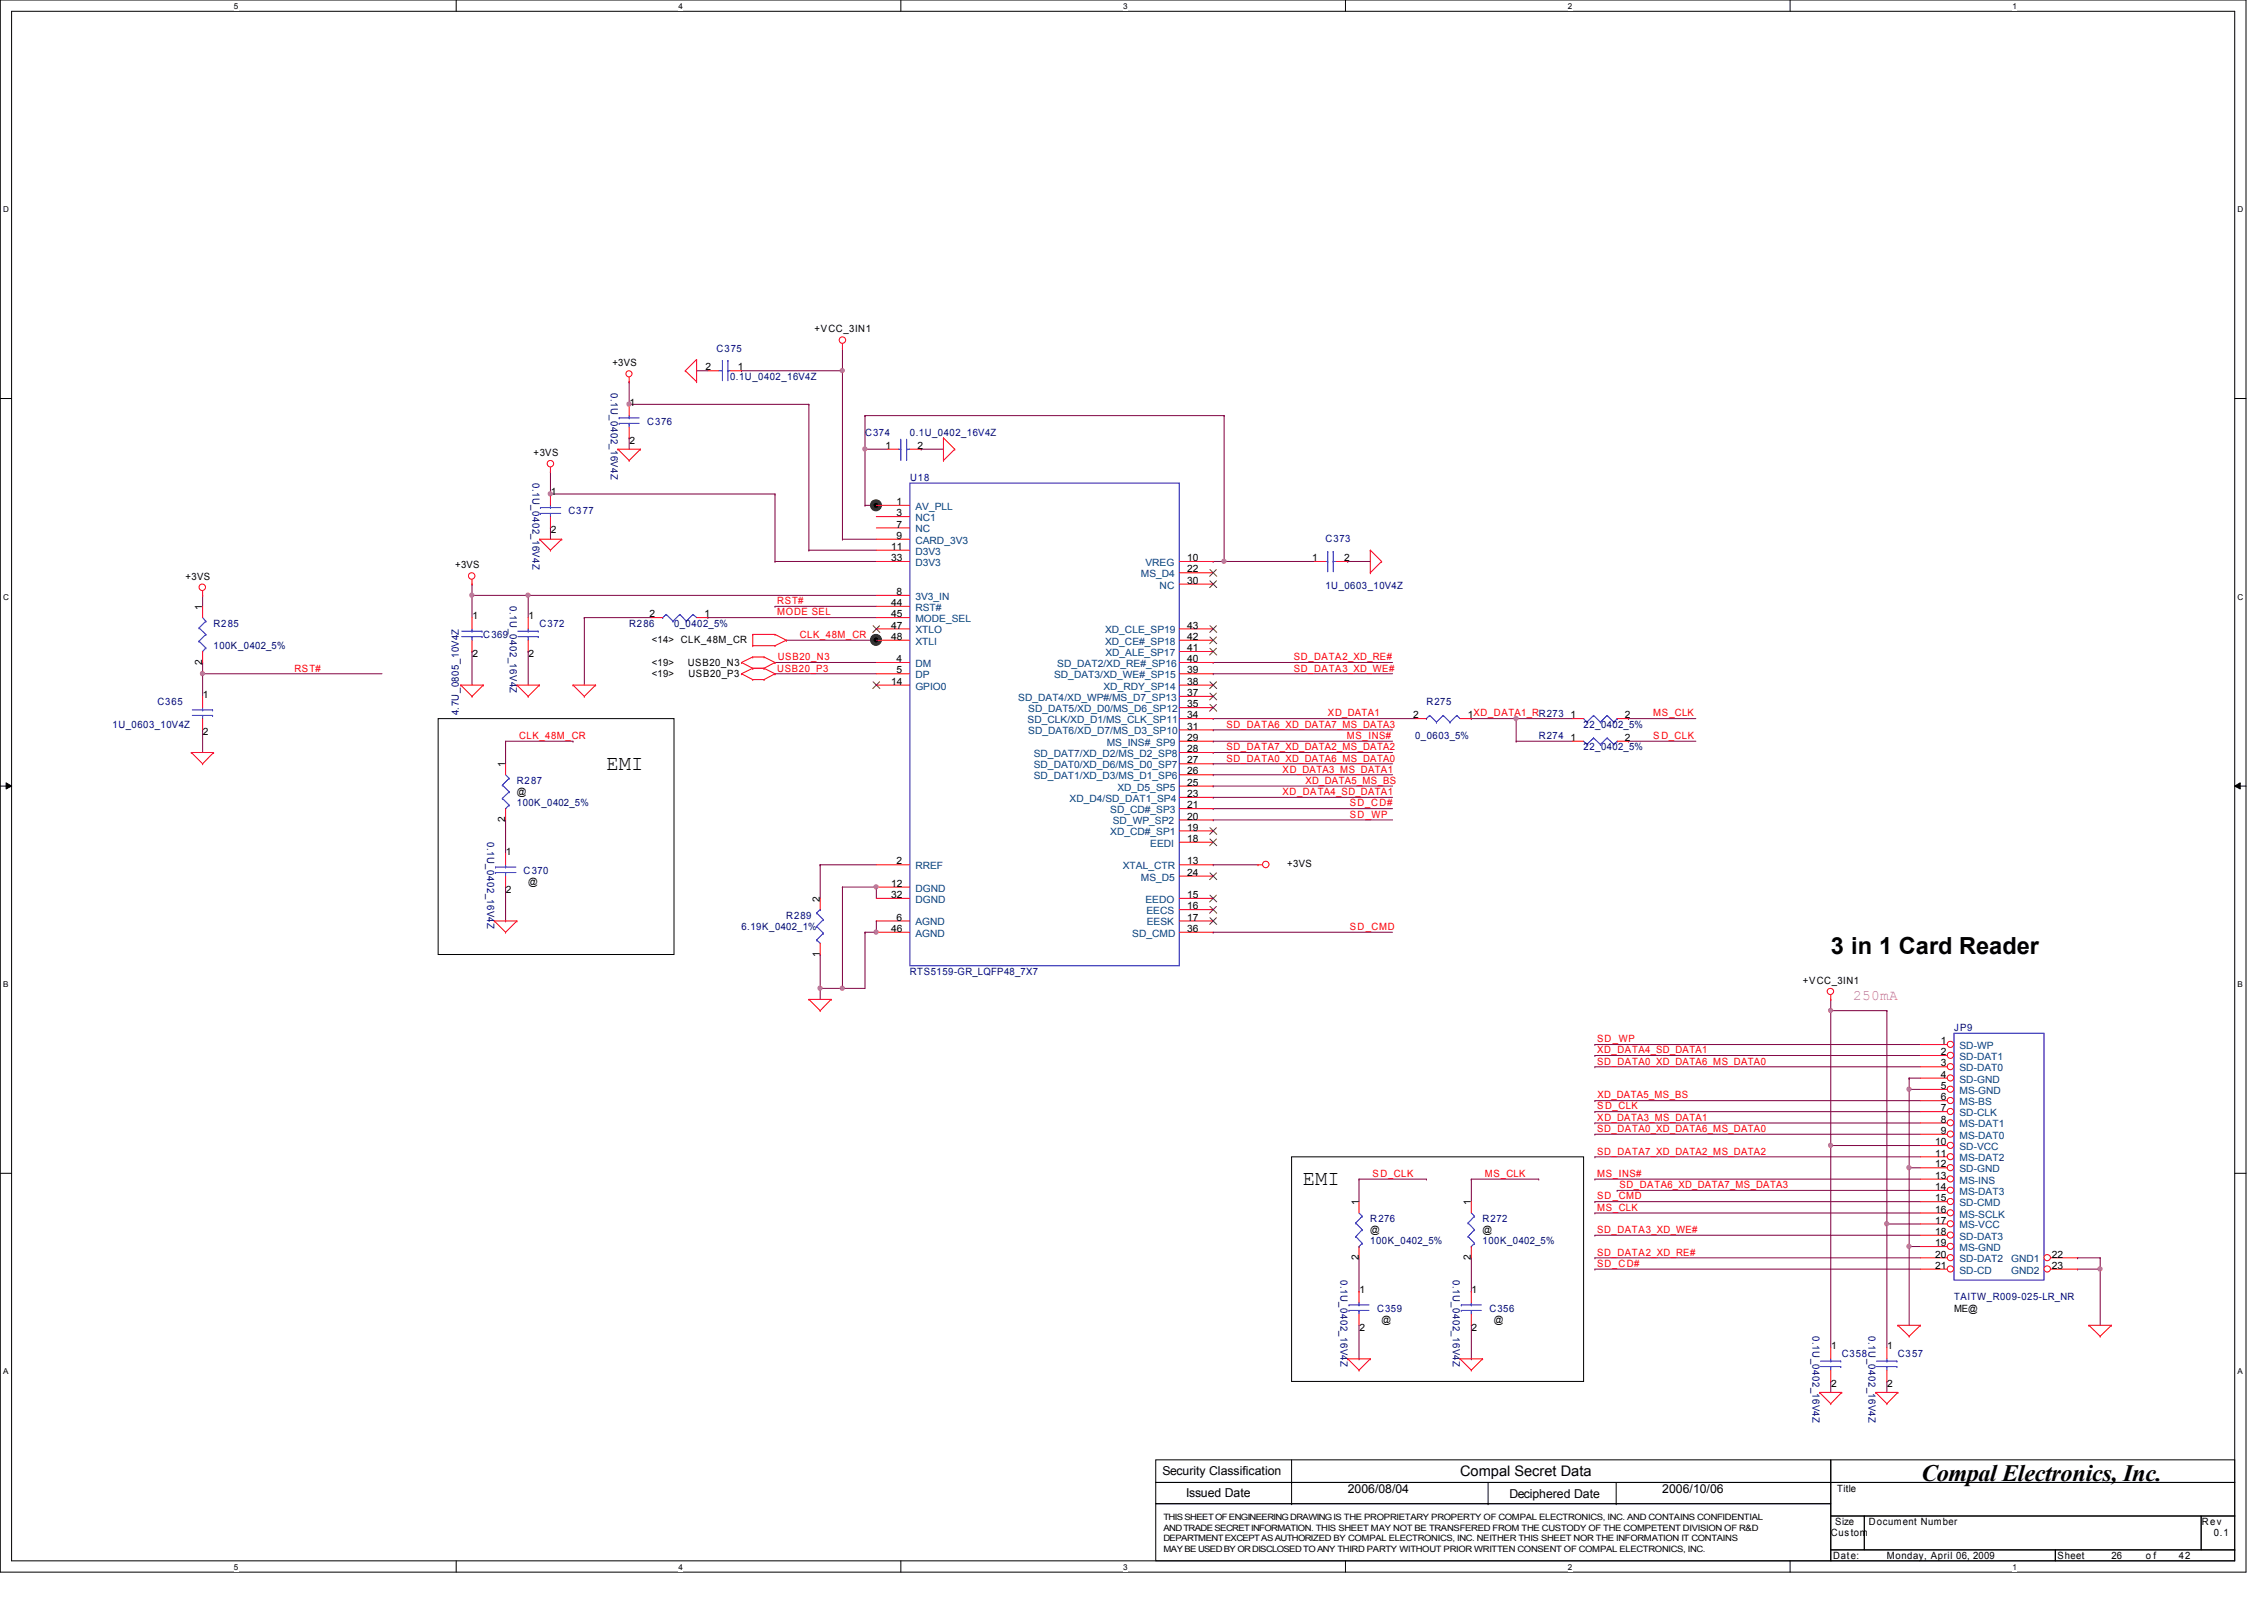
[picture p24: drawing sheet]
<svg xmlns="http://www.w3.org/2000/svg" width="297mm" height="210mm" viewBox="0 0 297 210" stroke-linecap="round" stroke-linejoin="round" font-family="sans-serif">
<defs><g id="words">
<g font-size="3.1">
<text x="240.2" y="125.2">3 in 1 Card Reader</text>
<text x="252.1" y="194.3">Compal Electronics, Inc.</text>
</g>
<g font-size="2.8">
<text x="79.6" y="101">EMI</text>
<text x="170.9" y="155.4">EMI</text>
</g>
<text font-size="1.9" fill="#f0f" x="243.1" y="131.1">250mA</text>
<text font-size="1.9" x="191.6" y="193.7">Compal Secret Data</text>
<g font-size="1.6">
<text x="152.5" y="193.5">Security Classification</text>
<text x="155.6" y="196.3">Issued Date</text>
<text x="176.8" y="195.9">2006/08/04</text>
<text x="198" y="196.5">Deciphered Date</text>
<text x="218.1" y="195.9">2006/10/06</text>
</g>
<g font-size="1.3" fill="#000080">
<text x="94" y="46.1">C375</text>
<text x="80.1" y="51.6" transform="rotate(90 80.1 51.6)">0.1U_0402_16V4Z</text>
<text x="95.8" y="49.8">0.1U_0402_16V4Z</text>
<text x="84.9" y="55.7">C376</text>
<text x="113.5" y="57.2">C374</text>
<text x="119.4" y="57.2">0.1U_0402_16V4Z</text>
<text x="69.8" y="63.4" transform="rotate(90 69.8 63.4)">0.1U_0402_16V4Z</text>
<text x="119.4" y="63.1">U18</text>
<text x="74.6" y="67.5">C377</text>
<text x="173.9" y="71.2">C373</text>
<text x="173.9" y="77.2">1U_0603_10V4Z</text>
<text x="28" y="82.2">R285</text>
<text x="63.4" y="83.7">C369</text>
<text x="66.9" y="79.5" transform="rotate(90 66.9 79.5)">0.1U_0402_16V4Z</text>
<text x="70.8" y="82.2">C372</text>
<text x="82.5" y="82.2">R286</text>
<text x="88.4" y="82.2">0_0402_5%</text>
<text x="28" y="85.2">100K_0402_5%</text>
<text x="14.8" y="95.5">1U_0603_10V4Z</text>
<text x="20.7" y="92.5">C365</text>
<text x="60.2" y="93.9" transform="rotate(-90 60.2 93.9)">4.7U_0805_10V4Z</text>
<text x="187.2" y="92.5">R275</text>
<text x="207.8" y="95.5">22_0402_5%</text>
<text x="185.7" y="96.9">0_0603_5%</text>
<text x="201.9" y="96.9">R274</text>
<text x="207.8" y="98.4">22_0402_5%</text>
<text x="67.8" y="102.8">R287</text>
<text x="67.8" y="105.8">100K_0402_5%</text>
<text x="63.9" y="110.5" transform="rotate(90 63.9 110.5)">0.1U_0402_16V4Z</text>
<text x="68.7" y="114.6">C370</text>
<text x="97.3" y="122">6.19K_0402_1%</text>
<text x="103.2" y="120.5">R289</text>
<text x="119.4" y="127.9">RTS5159-GR_LQFP48_7X7</text>
<text x="256.4" y="135.3">JP9</text>
<text x="179.8" y="160.3">R276</text>
<text x="194.5" y="160.3">R272</text>
<text x="175.9" y="167.9" transform="rotate(90 175.9 167.9)">0.1U_0402_16V4Z</text>
<text x="179.8" y="163.2">100K_0402_5%</text>
<text x="190.6" y="167.9" transform="rotate(90 190.6 167.9)">0.1U_0402_16V4Z</text>
<text x="194.5" y="163.2">100K_0402_5%</text>
<text x="180.7" y="172.1">C359</text>
<text x="195.4" y="172.1">C356</text>
<text x="256.4" y="170.6">TAITW_R009-025-LR_NR</text>
<text x="237.8" y="175.3" transform="rotate(90 237.8 175.3)">0.1U_0402_16V4Z</text>
<text x="241.6" y="178">C358</text>
<text x="245.1" y="175.3" transform="rotate(90 245.1 175.3)">0.1U_0402_16V4Z</text>
<text x="249" y="178">C357</text>
</g>
<g font-size="1.3">
<text x="106.8" y="43.6">+VCC_3IN1</text>
<text x="80.3" y="48">+3VS</text>
<text x="82.6" y="53.2">1</text>
<text x="92.6" y="48.6">2</text>
<text x="96.8" y="48.6">1</text>
<text x="70" y="59.8">+3VS</text>
<text x="82.6" y="58.2">2</text>
<text x="116.2" y="58.9">1</text>
<text x="120.4" y="58.9">2</text>
<text x="72.3" y="65">1</text>
<text x="72.3" y="70">2</text>
<text x="117.6" y="66.3">1</text>
<text x="117.6" y="67.7">3</text>
<text x="117.6" y="69.2">7</text>
<text x="117.6" y="70.7">9</text>
<text x="24.3" y="76">+3VS</text>
<text x="59.7" y="74.5">+3VS</text>
<text x="116.9" y="73.6">33</text>
<text x="116.9" y="72.1">11</text>
<text x="155.7" y="76.6">30</text>
<text x="155.7" y="73.6">10</text>
<text x="155.7" y="75.1">22</text>
<text x="172.2" y="73.6">1</text>
<text x="176.4" y="73.6">2</text>
<text x="26.5" y="80" transform="rotate(-90 26.5 80)">1</text>
<text x="62" y="81.2">1</text>
<text x="69.3" y="81.2">1</text>
<text x="85.2" y="81">2</text>
<text x="92.4" y="81">1</text>
<text x="116.9" y="79.5">44</text>
<text x="116.9" y="81">45</text>
<text x="116.9" y="82.5">47</text>
<text x="116.9" y="83.9">48</text>
<text x="117.6" y="78.1">8</text>
<text x="155.7" y="83.9">42</text>
<text x="155.7" y="82.5">43</text>
<text x="26.5" y="87.2" transform="rotate(-90 26.5 87.2)">2</text>
<text x="62" y="86.2">2</text>
<text x="69.3" y="86.2">2</text>
<text x="85.5" y="84.4">&lt;14&gt; CLK_48M_CR</text>
<text x="85.5" y="88.9">&lt;19&gt;</text>
<text x="85.5" y="87.4">&lt;19&gt;</text>
<text x="90.3" y="87.4">USB20_N3</text>
<text x="90.3" y="88.9">USB20_P3</text>
<text x="116.9" y="89.8">14</text>
<text x="117.6" y="86.9">4</text>
<text x="117.6" y="88.3">5</text>
<text x="155.7" y="89.8">38</text>
<text x="155.7" y="88.3">39</text>
<text x="155.7" y="86.9">40</text>
<text x="155.7" y="85.4">41</text>
<text x="26.6" y="91.5">1</text>
<text x="155.7" y="95.7">31</text>
<text x="155.7" y="94.2">34</text>
<text x="155.7" y="92.8">35</text>
<text x="155.7" y="91.3">37</text>
<text x="185.4" y="94.2">2</text>
<text x="192.6" y="94.2">1XD_DATA1_RR273</text>
<text x="206" y="94.2">1</text>
<text x="213.2" y="94.2">2</text>
<text x="26.6" y="96.5">2</text>
<text x="66.3" y="100.6" transform="rotate(-90 66.3 100.6)">1</text>
<text x="155.7" y="101.6">26</text>
<text x="155.7" y="100.2">27</text>
<text x="155.7" y="98.7">28</text>
<text x="155.7" y="97.2">29</text>
<text x="206" y="97.2">1</text>
<text x="213.2" y="97.2">2</text>
<text x="66.3" y="107.9" transform="rotate(-90 66.3 107.9)">2</text>
<text x="67.8" y="104.3">@</text>
<text x="155.7" y="103.1">25</text>
<text x="155.7" y="107.5">20</text>
<text x="155.7" y="106">21</text>
<text x="155.7" y="104.6">23</text>
<text x="66.4" y="112.1">1</text>
<text x="117.6" y="113.4">2</text>
<text x="155.7" y="113.4">13</text>
<text x="155.7" y="110.4">18</text>
<text x="155.7" y="109">19</text>
<text x="168.9" y="113.7">+3VS</text>
<text x="66.4" y="117.1">2</text>
<text x="69.3" y="116.1">@</text>
<text x="107.6" y="118.3" transform="rotate(-90 107.6 118.3)">2</text>
<text x="116.9" y="117.8">32</text>
<text x="116.9" y="116.3">12</text>
<text x="155.7" y="117.8">15</text>
<text x="155.7" y="119.3">16</text>
<text x="155.7" y="114.9">24</text>
<text x="107.6" y="125.5" transform="rotate(-90 107.6 125.5)">1</text>
<text x="116.9" y="122.3">46</text>
<text x="117.6" y="120.8">6</text>
<text x="155.7" y="122.3">36</text>
<text x="155.7" y="120.8">17</text>
<text x="236.5" y="129.1">+VCC_3IN1</text>
<text x="254.6" y="137">1</text>
<text x="254.6" y="138.4">2</text>
<text x="254.6" y="139.9">3</text>
<text x="254.6" y="141.4">4</text>
<text x="254.6" y="142.9">5</text>
<text x="254.6" y="144.4">6</text>
<text x="254.6" y="145.8">7</text>
<text x="254.6" y="147.3">8</text>
<text x="254.6" y="148.8">9</text>
<text x="253.9" y="150.2">10</text>
<text x="253.9" y="151.7">11</text>
<text x="253.9" y="153.2">12</text>
<text x="253.9" y="154.6">13</text>
<text x="178.3" y="158.1" transform="rotate(-90 178.3 158.1)">1</text>
<text x="179.8" y="161.8">@</text>
<text x="193" y="158.1" transform="rotate(-90 193 158.1)">1</text>
<text x="194.5" y="161.8">@</text>
<text x="253.9" y="156.1">14</text>
<text x="253.9" y="159.1">16</text>
<text x="253.9" y="160.5">17</text>
<text x="253.9" y="157.6">15</text>
<text x="178.3" y="165.3" transform="rotate(-90 178.3 165.3)">2</text>
<text x="193" y="165.3" transform="rotate(-90 193 165.3)">2</text>
<text x="253.9" y="162">18</text>
<text x="253.9" y="165">20</text>
<text x="253.9" y="163.5">19</text>
<text x="253.9" y="166.5">21</text>
<text x="269.2" y="165">22</text>
<text x="269.2" y="166.5">23</text>
<text x="178.3" y="169.6">1</text>
<text x="181.3" y="173.6">@</text>
<text x="193.1" y="169.6">1</text>
<text x="196" y="173.6">@</text>
<text x="256.4" y="172.1">ME@</text>
<text x="178.3" y="174.6">2</text>
<text x="193.1" y="174.6">2</text>
<text x="240.2" y="177">1</text>
<text x="247.6" y="177">1</text>
<text x="240.2" y="181.9">2</text>
<text x="247.6" y="181.9">2</text>
<text x="241" y="195.8">Title</text>
<text x="240.2" y="201.5">Custom</text>
<text x="240.8" y="200.1">Size</text>
<text x="245.2" y="200.1">Document Number</text>
<text x="288.9" y="200.1">Rev</text>
<text x="290.4" y="201.5">0.1</text>
<text x="240.5" y="204.5">Date:</text>
<text x="247.6" y="204.5">Monday, April 06, 2009</text>
<text x="270" y="204.5">Sheet</text>
<text x="277" y="204.5">26</text>
<text x="281.6" y="204.5">o f</text>
<text x="285.9" y="204.5">42</text>
</g>
<g font-size="1.3" fill="#004080">
<text x="120.1" y="66.9">AV_PLL</text>
<text x="120.1" y="68.4">NC1</text>
<text x="120.1" y="69.8">NC</text>
<text x="120.1" y="71.3">CARD_3V3</text>
<text x="120.1" y="74.3">D3V3</text>
<text x="120.1" y="72.8">D3V3</text>
<text x="149.7" y="75.7">MS_D4</text>
<text x="150.3" y="74.3">VREG</text>
<text x="152.1" y="77.2">NC</text>
<text x="120.1" y="78.7">3V3_IN</text>
<text x="120.1" y="80.1">RST#</text>
<text x="120.1" y="81.6">MODE_SEL</text>
<text x="120.1" y="83.1">XTLO</text>
<text x="145" y="83.1">XD_CLE_SP19</text>
<text x="120.1" y="87.5">DM</text>
<text x="120.1" y="89">DP</text>
<text x="120.1" y="84.6">XTLI</text>
<text x="138.3" y="89">SD_DAT3/XD_WE#_SP15</text>
<text x="138.7" y="87.5">SD_DAT2/XD_RE#_SP16</text>
<text x="145" y="84.6">XD_CE#_SP18</text>
<text x="145" y="86.1">XD_ALE_SP17</text>
<text x="120.1" y="90.5">GPIO0</text>
<text x="133.6" y="91.9">SD_DAT4/XD_WP#/MS_D7_SP13</text>
<text x="134.8" y="94.9">SD_CLK/XD_D1/MS_CLK_SP11</text>
<text x="134.9" y="93.4">SD_DAT5/XD_D0/MS_D6_SP12</text>
<text x="144.8" y="90.5">XD_RDY_SP14</text>
<text x="134.9" y="96.4">SD_DAT6/XD_D7/MS_D3_SP10</text>
<text x="135.6" y="100.8">SD_DAT0/XD_D6/MS_D0_SP7</text>
<text x="135.6" y="99.3">SD_DAT7/XD_D2/MS_D2_SP8</text>
<text x="145.2" y="97.8">MS_INS#_SP9</text>
<text x="135.6" y="102.2">SD_DAT1/XD_D3/MS_D1_SP6</text>
<text x="140.3" y="105.2">XD_D4/SD_DAT1_SP4</text>
<text x="145.7" y="106.7">SD_CD#_SP3</text>
<text x="146.6" y="103.7">XD_D5_SP5</text>
<text x="145.7" y="109.6">XD_CD#_SP1</text>
<text x="146" y="108.2">SD_WP_SP2</text>
<text x="150.9" y="111.1">EEDI</text>
<text x="120.1" y="118.4">DGND</text>
<text x="120.1" y="114">RREF</text>
<text x="120.1" y="117">DGND</text>
<text x="147.3" y="114">XTAL_CTR</text>
<text x="149.7" y="115.5">MS_D5</text>
<text x="150.3" y="118.4">EEDO</text>
<text x="150.4" y="119.9">EECS</text>
<text x="120.1" y="121.4">AGND</text>
<text x="120.1" y="122.9">AGND</text>
<text x="148.5" y="122.9">SD_CMD</text>
<text x="150.4" y="121.4">EESK</text>
<text x="257.1" y="137.6">SD-WP</text>
<text x="257.1" y="139.1">SD-DAT1</text>
<text x="257.1" y="140.5">SD-DAT0</text>
<text x="257.1" y="142">SD-GND</text>
<text x="257.1" y="143.5">MS-GND</text>
<text x="257.1" y="145">MS-BS</text>
<text x="257.1" y="146.4">SD-CLK</text>
<text x="257.1" y="147.9">MS-DAT1</text>
<text x="257.1" y="149.4">MS-DAT0</text>
<text x="257.1" y="150.9">SD-VCC</text>
<text x="257.1" y="152.4">MS-DAT2</text>
<text x="257.1" y="153.8">SD-GND</text>
<text x="257.1" y="155.3">MS-INS</text>
<text x="257.1" y="156.8">MS-DAT3</text>
<text x="257.1" y="159.7">MS-SCLK</text>
<text x="257.1" y="161.2">MS-VCC</text>
<text x="257.1" y="158.2">SD-CMD</text>
<text x="257.1" y="162.6">SD-DAT3</text>
<text x="257.1" y="165.6">SD-DAT2</text>
<text x="257.1" y="164.1">MS-GND</text>
<text x="257.1" y="167.1">SD-CD</text>
<text x="263.9" y="165.6">GND1</text>
<text x="263.9" y="167.1">GND2</text>
</g>
<g font-size="1.3" fill="#f00">
<text x="102" y="79.2">RST#</text>
<text x="102" y="80.7">MODE SEL</text>
<text x="104.9" y="83.7">CLK_48M_CR</text>
<text x="38.6" y="88.1">RST#</text>
<text x="102" y="88.1">USB20_P3</text>
<text x="102.1" y="86.6">USB20_N3</text>
<text x="169.8" y="86.6">SD_DATA2_XD_RE#</text>
<text x="169.8" y="88.1">SD_DATA3_XD_WE#</text>
<text x="160.9" y="95.5">SD_DATA6_XD_DATA7_MS_DATA3</text>
<text x="174.2" y="94">XD_DATA1</text>
<text x="216.9" y="94">MS_CLK</text>
<text x="68.1" y="96.9">CLK_48M_CR</text>
<text x="160.9" y="99.9">SD_DATA0_XD_DATA6_MS_DATA0</text>
<text x="160.9" y="98.4">SD_DATA7_XD_DATA2_MS_DATA2</text>
<text x="168.3" y="101.3">XD_DATA3_MS_DATA1</text>
<text x="176.7" y="96.9">MS_INS#</text>
<text x="216.9" y="96.9">S D_CLK</text>
<text x="168.3" y="104.3">XD_DATA4_SD_DATA1</text>
<text x="171.3" y="102.8">XD_DATA5_MS_BS</text>
<text x="177.1" y="107.3">SD_WP</text>
<text x="177.1" y="105.8">SD_CD#</text>
<text x="177.1" y="122">SD_CMD</text>
<text x="209.5" y="136.7">SD_WP</text>
<text x="209.5" y="138.2">XD_DATA4_SD_DATA1</text>
<text x="209.5" y="139.7">SD_DATA0_XD_DATA6_MS_DATA0</text>
<text x="209.5" y="145.5">S D_CLK</text>
<text x="209.5" y="147">XD_DATA3_MS_DATA1</text>
<text x="209.5" y="148.5">SD_DATA0_XD_DATA6_MS_DATA0</text>
<text x="209.6" y="144.1">XD_DATA5_MS_BS</text>
<text x="180.1" y="154.4">S D_CLK</text>
<text x="194.8" y="154.4">MS_CLK</text>
<text x="209.5" y="151.5">SD_DATA7_XD_DATA2_MS_DATA2</text>
<text x="209.5" y="154.4">MS_INS#</text>
<text x="212.5" y="155.9">SD_DATA6_XD_DATA7_MS_DATA3</text>
<text x="209.5" y="157.4">SD_CMD</text>
<text x="209.5" y="158.8">MS_CLK</text>
<text x="209.5" y="161.8">SD_DATA3_XD_WE#</text>
<text x="209.5" y="164.7">SD_DATA2_XD_RE#</text>
<text x="209.5" y="166.2">SD_CD#</text>
</g>
<g font-size="1.1">
<text x="30.7" y="1.1">5</text>
<text x="89" y="1.1">4</text>
<text x="147.4" y="1.1">3</text>
<text x="205.7" y="1.1">2</text>
<text x="264" y="1.1">1</text>
<text x=".4" y="27.9">D</text>
<text x="293.6" y="27.9">D</text>
<text x=".4" y="78.7">C</text>
<text x="293.6" y="78.7">C</text>
<text x=".4" y="129.5">B</text>
<text x="293.6" y="129.5">B</text>
<text x=".4" y="180.3">A</text>
<text x="293.6" y="180.3">A</text>
<text x="152.7" y="200.8">AND TRADE SECRET INFORMATION. THIS SHEET MAY NOT BE TRANSFERED FROM THE CUSTODY OF THE COMPETENT DIVISION OF R&amp;D</text>
<text x="152.7" y="203.6">MAY BE USED BY OR DISCLOSED TO ANY THIRD PARTY WITHOUT PRIOR WRITTEN CONSENT OF COMPAL ELECTRONICS, INC.</text>
<text x="152.7" y="202.2">DEPARTMENT EXCEPT AS AUTHORIZED BY COMPAL ELECTRONICS, INC. NEITHER THIS SHEET NOR THE INFORMATION IT CONTAINS</text>
<text x="152.7" y="199.4">THIS SHEET OF ENGINEERING DRAWING IS THE PROPRIETARY PROPERTY OF COMPAL ELECTRONICS, INC. AND CONTAINS CONFIDENTIAL</text>
<text x="30.7" y="205.9">5</text>
<text x="89" y="205.9">4</text>
<text x="147.4" y="205.9">3</text>
<text x="205.7" y="205.9">2</text>
<text x="264" y="205.9">1</text>
</g>
</g></defs>
<path d="M0 0h294.7v206.2h-294.7zM1.5 1.5h291.7v203.3h-291.7z" fill="none" stroke="#000" stroke-width=".13"/>
<g fill="#fff">
<path d="M30.7 .2h.6v1.2h-.6z"/>
<path d="M30.7 204.9h.6v1.2h-.6z"/>
</g>
<path d="M59.9 0v1.5M59.9 204.8v1.4" fill="none" stroke="#000" stroke-width=".13"/>
<g fill="#fff">
<path d="M89 .2h.6v1.2h-.6z"/>
<path d="M89 204.9h.6v1.2h-.6z"/>
</g>
<path d="M118.2 0v1.5M118.2 204.8v1.4" fill="none" stroke="#000" stroke-width=".13"/>
<g fill="#fff">
<path d="M147.4 .2h.6v1.2h-.6z"/>
<path d="M147.4 204.9h.6v1.2h-.6z"/>
</g>
<path d="M176.5 0v1.5M176.5 204.8v1.4" fill="none" stroke="#000" stroke-width=".13"/>
<g fill="#fff">
<path d="M205.7 .2h.6v1.2h-.6z"/>
<path d="M205.7 204.9h.6v1.2h-.6z"/>
</g>
<path d="M234.9 0v1.5M234.9 204.8v1.4" fill="none" stroke="#000" stroke-width=".13"/>
<g fill="#fff">
<path d="M264 .2h.6v1.2h-.6z"/>
<path d="M264 204.9h.6v1.2h-.6z"/>
<path d="M.4 26.9h.8v1.2h-.8z"/>
<path d="M293.6 26.9h.7v1.2h-.7z"/>
<path d="M.4 77.7h.8v1.2h-.8z"/>
<path d="M293.6 77.7h.7v1.2h-.7z"/>
</g>
<path d="M0 52.3h1.5M293.2 52.3h1.5" fill="none" stroke="#000" stroke-width=".13"/>
<g fill="#fff">
<path d="M.4 128.5h.7v1.2h-.7z"/>
<path d="M293.6 128.5h.7v1.2h-.7z"/>
</g>
<path d="M0 103.1h1.5M.8 102.7l.7 .4-.7 .4zM293.2 103.1l.7-.4v.8zM293.2 103.1h1.5" fill="none" stroke="#000" stroke-width=".13"/>
<path d="M.8 102.7l.7 .4-.7 .4zM293.2 103.1l.7-.4v.8z" fill="#000"/>
<g fill="#fff">
<path d="M.4 179.3h.7v1.2h-.7z"/>
<path d="M293.6 179.3h.7v1.2h-.7z"/>
</g>
<path d="M0 153.9h1.5M293.2 153.9h1.5" fill="none" stroke="#000" stroke-width=".13"/>
<g fill="none" stroke="#800040" stroke-width=".13">
<path d="M82.5 57.4h.1M82.5 50.1h.1M82.5 53h.1M82.5 50.1v2.9M82.5 57.4v1.5M82.5 53h23.6M91.4 48.6h.1M91.4 48.6h1.5M97.3 48.6h.1M97.3 48.6h13.2M106.1 53h.1M106.1 53v19.2"/>
<path d="M110.5 48.6h.1M110.5 45.7v25M113.5 58.9h.1M113.5 54.5h.1M113.5 58.9h2.9M113.5 54.5v11.8M113.5 54.5h47.1M120.9 58.9h.1M120.9 58.9h2.9M160.6 54.5h.1M160.6 54.5v19.2M26.6 78.1h.1"/>
<path d="M26.6 78.1v1.4M61.9 78.1h.1M61.9 76.6h.1M61.9 78.1h53.1M61.9 76.6v4.4M69.3 78.1h.1M69.3 78.1v2.9M72.2 69.3h.1M72.2 61.9h.1M72.2 64.8h.1M72.2 61.9v2.9M72.2 69.3v1.4"/>
<path d="M72.2 64.8h29.5M101.7 79.5h.1M101.7 73.7h.1M101.7 64.8h.1M101.7 79.5h13.3M101.7 73.7h13.3M101.7 64.8v8.9M106.1 72.2h.1M106.1 72.2h8.9M110.5 70.7h.1M110.5 70.7h4.5M113.5 66.3h.1"/>
<path d="M113.5 66.3h1.5M159.2 73.7h.1M159.2 73.7h13.2M160.6 73.7h.1M176.8 73.7h.1M176.8 73.7h3M26.6 95.8h.1M26.6 88.4h.1M26.6 86.9h.1M26.6 88.4h23.5M26.6 86.9v4.5M26.6 95.8v2.9"/>
<path d="M61.9 85.5h.1M61.9 85.5v4.4M66.3 97.2h.1M66.3 97.2h8.9M66.3 97.2v3M69.3 85.5h.1M69.3 85.5v4.4M75.2 97.2h.1M76.7 81h.1M76.7 81h8.8M76.7 81v8.9M92.9 81h.1"/>
<path d="M92.9 81h22.1M101.7 86.9h.1M101.7 88.4h.1M101.7 86.9h13.3M101.7 88.4h13.3M103.2 84h.1M103.2 84h11.8M159.2 86.9h.1M159.2 88.4h.1M159.2 97.2h.1M159.2 98.7h.1M159.2 95.8h.1"/>
<path d="M159.2 94.3h.1M159.2 86.9h23.5M159.2 88.4h23.5M159.2 97.2h23.5M159.2 98.7h23.5M159.2 95.8h23.5M159.2 94.3h26.5M193 94.3h.1M193 94.3h13.3M198.9 97.2h.1M198.9 94.3h.1M198.9 97.2h7.4"/>
<path d="M198.9 94.3v2.9M213.7 97.2h.1M213.7 94.3h.1M213.7 97.2h8.8M213.7 94.3h8.8M66.3 112h.1M66.3 107.6v4.4M66.3 116.4v4.4M107.6 113.5h.1M107.6 113.5v4.4M107.6 113.5h7.4M110.5 116.4h.1"/>
<path d="M110.5 116.4h4.5M110.5 116.4v13.3M115 116.4h.1M115 116.4v1.5M159.2 101.6h.1M159.2 100.2h.1M159.2 107.6h.1M159.2 106.1h.1M159.2 104.6h.1M159.2 103.1h.1M159.2 113.5h.1M159.2 101.6h23.5"/>
<path d="M159.2 100.2h23.5M159.2 107.6h23.5M159.2 106.1h23.5M159.2 113.5h5.9M159.2 104.6h23.5M159.2 103.1h23.5M66.3 120.8h.1M107.6 125.2h.1M107.6 129.7h.1M107.6 125.2v5.9M110.5 129.7h.1M113.5 122.3h.1"/>
<path d="M113.5 122.3v7.4h-5.9M115 120.8h.1M115 120.8v1.5h-1.5M159.2 122.3h.1M159.2 122.3h23.5M209.3 137h.1M209.3 138.5h.1M209.3 140h.1M209.3 137h42.7M209.3 138.5h42.7M209.3 140h42.7M240.2 132.6h.1"/>
<path d="M240.2 131.1h.1M240.2 131.1v45.7M240.2 132.6h7.4M247.6 132.6h.1M247.6 132.6v44.2M178.3 154.7h.1M178.3 154.7h8.9M178.3 154.7v2.9M187.2 154.7h.1M193 154.7h.1M193 154.7h8.9M193 154.7v2.9"/>
<path d="M201.9 154.7h.1M209.3 144.4h.1M209.3 145.8h.1M209.3 147.3h.1M209.3 148.8h.1M209.3 151.8h.1M209.3 154.7h.1M209.3 157.6h.1M209.3 159.1h.1M209.3 144.4h42.7M209.3 145.8h42.7M209.3 147.3h42.7"/>
<path d="M209.3 148.8h42.7M209.3 151.8h42.7M209.3 154.7h42.7M209.3 157.6h42.7M209.3 159.1h42.7M212.2 156.2h.1M212.2 156.2h39.8M240.2 150.3h.1M240.2 150.3h11.8M250.5 153.2h.1M250.5 141.4h.1M250.5 142.9h.1"/>
<path d="M250.5 141.4v32.5M250.5 141.4h1.5M250.5 142.9h1.5M250.5 153.2h1.5M178.3 169.4h.1M178.3 178.3h.1M178.3 165v4.4M178.3 173.9v4.4M193 169.4h.1M193 178.3h.1M193 165v4.4M193 173.9v4.4"/>
<path d="M209.3 162.1h.1M209.3 165h.1M209.3 166.5h.1M209.3 162.1h42.7M209.3 165h42.7M209.3 166.5h42.7M247.6 160.6h.1M247.6 160.6h4.4M250.5 163.5h.1M250.5 163.5h1.5M272.6 165h.1M272.6 166.5h.1"/>
<path d="M272.6 165h2.9M272.6 166.5h2.9M275.5 165h.1M275.5 166.5h.1M275.5 165v8.9M240.2 181.2h.1M240.2 181.2v1.5M247.6 181.2h.1M247.6 181.2v1.5"/>
</g>
<g fill="none" stroke="#f00" stroke-width=".13">
<path d="M97.3 88.4h.1M97.3 86.9h.1M97.3 88.4l1.5 .8M97.3 86.9l1.5 .8M98.8 87.7h.1M98.8 89.2h.1M98.8 86.2h.1M98.8 84.7h.1M98.8 83.2h.1M98.8 87.7l-1.5 .7M98.8 87.7h1.4M98.8 89.2h1.4"/>
<path d="M98.8 86.2l-1.5 .7M98.8 86.2h1.4M98.8 83.2h2.9M98.8 84.7h2.9M98.8 83.2v1.5M100.2 87.7h.1M100.2 89.2h.1M100.2 86.2h.1M100.2 87.7l1.5 .7M100.2 86.2l1.5 .7M101.7 88.4h.1M101.7 86.9h.1"/>
<path d="M101.7 83.2h.1M101.7 84.7h.1M101.7 88.4l-1.5 .8M101.7 86.9l-1.5 .8M101.7 83.2l1.5 .8M103.2 84h.1M103.2 84l-1.5 .7"/>
</g>
<circle cx="114.9" cy="83.9" r=".72" fill="#008000"/>
<g fill="none" stroke="#008000" stroke-width=".13">
<circle cx="114.9" cy="83.9" r=".72"/>
<circle cx="114.9" cy="83.9" r=".38"/>
</g>
<circle cx="114.9" cy="83.9" r=".38" fill="#000"/>
<circle cx="114.9" cy="66.3" r=".72" fill="#008000"/>
<g fill="none" stroke="#008000" stroke-width=".13">
<circle cx="114.9" cy="66.3" r=".72"/>
<circle cx="114.9" cy="66.3" r=".38"/>
</g>
<circle cx="114.9" cy="66.3" r=".38" fill="#000"/>
<g fill="none" stroke="#f00" stroke-width=".13">
<path d="M81.1 58.9h.1M81.1 58.9h2.9M81.1 58.9l1.4 1.5M82.5 50.1h.1M82.5 49.5v.6M82.5 53v1.5M82.5 56v1.4M84 58.9h.1M84 58.9l-1.5 1.5M89.9 48.6h.1M89.9 48.6l1.5 1.5M91.4 47.2h.1"/>
<path d="M91.4 50.1h.1M91.4 47.2v2.9M91.4 47.2l-1.5 1.4M92.9 48.6h1.4M95.8 48.6h1.5M110.5 45.7h.1M110.5 45.1v.6M116.4 58.9h1.5M119.4 58.9h1.5M123.8 57.4h.1M123.8 57.4v3M123.8 57.4l1.5 1.5"/>
<path d="M125.3 58.9h.1M125.3 58.9l-1.5 1.5M26.6 78.1h.1M26.6 77.5v.6M26.6 79.5v1.5M61.9 76.6h.1M61.9 76v.6M70.8 70.7h.1M70.8 70.7h2.9M70.8 70.7l1.4 1.5M72.2 72.2h.1M72.2 61.9h.1"/>
<path d="M72.2 61.3v.6M72.2 64.8v1.5M72.2 67.8v1.5M73.7 70.7h.1M73.7 70.7l-1.5 1.5M82.5 60.4h.1M123.8 60.4h.1M179.8 75.1h.1M179.8 72.2h.1M179.8 72.2v2.9M179.8 72.2l1.5 1.5M181.3 73.7h.1"/>
<path d="M181.3 73.7l-1.5 1.4M25.1 98.7h.1M25.1 98.7h2.9M25.1 98.7l1.5 1.5M26.6 85.5v1.4M28 98.7h.1M28 98.7l-1.4 1.5M60.4 89.9h.1M60.4 89.9h3M60.4 89.9l1.5 1.5M61.9 91.4h.1M63.4 89.9h.1"/>
<path d="M63.4 89.9l-1.5 1.5M67.8 89.9h.1M67.8 89.9h3M67.8 89.9l1.5 1.5M69.3 91.4h.1M70.8 89.9h.1M70.8 89.9l-1.5 1.5M75.2 89.9h.1M75.2 89.9h2.9M75.2 89.9l1.5 1.5M76.7 91.4h.1M78.1 89.9h.1"/>
<path d="M78.1 89.9l-1.4 1.5M85.5 81h1.4M91.4 81h1.5M185.7 94.3h1.5M191.6 94.3h1.4M206.3 97.2h1.5M212.2 97.2h1.5M26.6 100.2h.1M66.3 112v1.5M66.3 114.9v1.5M165.1 113.5h.1M165.1 113.5h.5"/>
<path d="M64.9 120.8h.1M64.9 120.8h2.9M64.9 120.8l1.4 1.5M66.3 122.3h.1M67.8 120.8h.1M67.8 120.8l-1.5 1.5M106.1 131.1h.1M106.1 131.1h2.9M106.1 131.1l1.5 1.5M107.6 132.6h.1M109 131.1h.1M109 131.1l-1.4 1.5"/>
<path d="M240.2 131.1h.1M240.2 130.5v.6M178.3 157.6v1.5M176.8 178.3h.1M176.8 178.3h3M176.8 178.3l1.5 1.4M178.3 179.7h.1M178.3 163.5v1.5M178.3 169.4v1.5M178.3 172.4v1.5M179.8 178.3h.1M179.8 178.3l-1.5 1.4"/>
<path d="M191.6 178.3h.1M191.6 178.3h2.9M191.6 178.3l1.4 1.4M193 179.7h.1M194.5 178.3h.1M194.5 178.3l-1.5 1.4M249 173.9h.1M249 173.9h3M249 173.9l1.5 1.4M250.5 175.3h.1M252 173.9h.1M252 173.9l-1.5 1.4"/>
<path d="M274.1 173.9h.1M274.1 173.9h2.9M274.1 173.9l1.4 1.4M275.5 175.3h.1M277 173.9h.1M277 173.9l-1.5 1.4M238.7 182.7h.1M238.7 182.7h2.9M238.7 182.7l1.5 1.4M240.2 184.1h.1M241.6 182.7h.1M241.6 182.7l-1.4 1.4"/>
<path d="M246.1 182.7h.1M246.1 182.7h2.9M246.1 182.7l1.5 1.4M247.6 184.1h.1M249 182.7h.1M249 182.7l-1.4 1.4"/>
<circle cx="82.5" cy="49" r=".4"/>
<circle cx="110.5" cy="44.6" r=".43"/>
<circle cx="26.5" cy="77" r=".43"/>
<circle cx="61.9" cy="75.6" r=".43"/>
<circle cx="72.2" cy="60.8" r=".43"/>
<circle cx="166.1" cy="113.4" r=".43"/>
<circle cx="240.2" cy="130.1" r=".42"/>
</g>
<g fill="none" stroke="#000" stroke-width=".13">
<path d="M57.5 94.3h30.9v30.9h-30.9zM169.5 151.8h38.3v29.4h-38.3zM151.6 191.5h88.6v3h-88.6zM151.6 194.5h88.6v2.8h-88.6zM151.6 197.3h88.6v7.5h-88.6zM169.5 194.5h.1M169.5 197.3h.1M169.5 191.5v5.8M195.2 197.3h.1M195.2 194.5v2.8M212 197.3h.1M212 194.5v2.8"/>
<path d="M240.2 191.5h53v3h-53zM240.2 194.5h53v4.4h-53zM240.2 198.9h4.4v4.4h-4.4zM244.6 198.9h44.2v4.4h-44.2zM288.8 198.9h4.4v4.4h-4.4zM240.2 203.3h29.5v1.5h-29.5zM269.7 203.3h23.5v1.5h-23.5z"/>
</g>
<g fill="none" stroke="#00f" stroke-width=".13">
<path d="M81.2 55.5h.1M81.2 54.8h.1M81.2 55.5h2.7M81.2 54.8h2.7M82.5 54.8h.1M82.5 55.5h.1M82.5 54.5v.3M82.5 55.5v.5M94.3 48.6h.5M94.8 47.3h.1M94.8 48.6h.1M94.8 47.3v2.7"/>
<path d="M95.5 48.6h.1M95.5 47.3h.1M95.5 48.6h.3M95.5 47.3v2.7M117.9 58.9h.3M118.2 58.9h.1M118.2 57.6v2.7M119 58.9h.1M119 58.9h.4M119 57.6v2.7M70.9 67.4h.1M70.9 66.6h.1"/>
<path d="M70.9 67.4h2.7M70.9 66.6h2.7M72.2 66.6h.1M72.2 67.4h.1M72.2 66.3v.3M72.2 67.4v.4M118.2 60.3h.1M119 60.3h.1M26.1 82.4h.1M26.1 84.1h.1M26.1 82.4l.9 .8M26.1 84.1l.9 .9"/>
<path d="M26.6 85.5h.1M26.6 81l.4 .5M27 81.5h.1M27 83.2h.1M27 85h.1M27 81.5l-.9 .9M27 83.2l-.9 .9M27 85l-.4 .5M86.9 81h.1M87.4 80.6h.1M87.4 80.6l.9 .9M87.4 80.6l-.5 .4"/>
<path d="M88.3 81.5h.1M89.2 80.6h.1M89.2 80.6l.8 .9M89.2 80.6l-.9 .9M90 81.5h.1M90.9 80.6h.1M90.9 80.6l.5 .4M90.9 80.6l-.9 .9M187.2 94.3h.1M187.6 93.9h.1M187.6 93.9l.9 .8M187.6 93.9l-.4 .4"/>
<path d="M188.5 94.7h.1M189.4 93.9h.1M189.4 93.9l.8 .8M189.4 93.9l-.9 .8M190.2 94.7h.1M191.1 93.9h.1M191.1 93.9l.5 .4M191.1 93.9l-.9 .8M207.8 97.2l.4 .5M208.2 97.7h.1M209.1 96.8h.1M209.1 96.8l-.9 .9"/>
<path d="M209.1 96.8l.9 .9M210 97.7h.1M210.9 96.8h.1M210.9 96.8l-.9 .9M210.9 96.8l.8 .9M211.7 97.7h.1M212.2 97.2h.1M212.2 97.2l-.5 .5M65 114.5h.1M65 113.7h.1M65 114.5h2.7M65 113.7h2.7"/>
<path d="M66.3 113.7h.1M66.3 114.5h.1M66.3 113.5v.2M66.3 114.5v.4M256.4 135.6h11.8v32.3h-11.8zM178.3 159.1l.4 .5M178.7 159.6h.1M178.7 159.6l-.8 .8M177 171.9h.1M177 171.2h.1M177 171.9h2.6M177 171.2h2.6"/>
<path d="M177.9 160.4h.1M177.9 162.2h.1M177.9 160.4l.8 .9M177.9 162.2l.8 .9M178.3 163.5h.1M178.3 171.2h.1M178.3 171.9h.1M178.3 170.9v.3M178.3 171.9v.5M178.7 161.3h.1M178.7 163.1h.1M178.7 161.3l-.8 .9"/>
<path d="M178.7 163.1l-.4 .4"/>
</g>
<circle cx="255.9" cy="137" r=".42" fill="#fff"/>
<g fill="none" stroke="#f00" stroke-width=".13">
<path d="M252 137h3.5"/>
<circle cx="255.9" cy="137" r=".42"/>
</g>
<circle cx="255.9" cy="138.4" r=".42" fill="#fff"/>
<g fill="none" stroke="#f00" stroke-width=".13">
<path d="M252 138.5h3.5"/>
<circle cx="255.9" cy="138.4" r=".42"/>
</g>
<circle cx="255.9" cy="139.9" r=".42" fill="#fff"/>
<g fill="none" stroke="#f00" stroke-width=".13">
<path d="M252 140h3.5"/>
<circle cx="255.9" cy="139.9" r=".42"/>
</g>
<circle cx="255.9" cy="141.4" r=".42" fill="#fff"/>
<g fill="none" stroke="#f00" stroke-width=".13">
<path d="M252 141.4h3.5"/>
<circle cx="255.9" cy="141.4" r=".42"/>
</g>
<circle cx="255.9" cy="142.9" r=".42" fill="#fff"/>
<g fill="none" stroke="#f00" stroke-width=".13">
<path d="M252 142.9h3.5"/>
<circle cx="255.9" cy="142.9" r=".42"/>
</g>
<circle cx="255.9" cy="144.4" r=".42" fill="#fff"/>
<g fill="none" stroke="#f00" stroke-width=".13">
<path d="M252 144.4h3.5"/>
<circle cx="255.9" cy="144.4" r=".42"/>
</g>
<circle cx="255.9" cy="145.8" r=".42" fill="#fff"/>
<g fill="none" stroke="#f00" stroke-width=".13">
<path d="M252 145.8h3.5"/>
<circle cx="255.9" cy="145.8" r=".42"/>
</g>
<circle cx="255.9" cy="147.3" r=".42" fill="#fff"/>
<g fill="none" stroke="#f00" stroke-width=".13">
<path d="M252 147.3h3.5"/>
<circle cx="255.9" cy="147.3" r=".42"/>
</g>
<circle cx="255.9" cy="148.8" r=".42" fill="#fff"/>
<g fill="none" stroke="#f00" stroke-width=".13">
<path d="M252 148.8h3.5"/>
<circle cx="255.9" cy="148.8" r=".42"/>
</g>
<circle cx="255.9" cy="150.3" r=".42" fill="#fff"/>
<g fill="none" stroke="#f00" stroke-width=".13">
<path d="M252 150.3h3.5"/>
<circle cx="255.9" cy="150.3" r=".42"/>
</g>
<circle cx="255.9" cy="151.7" r=".42" fill="#fff"/>
<g fill="none" stroke="#f00" stroke-width=".13">
<path d="M252 151.8h3.5"/>
<circle cx="255.9" cy="151.7" r=".42"/>
</g>
<circle cx="255.9" cy="153.2" r=".42" fill="#fff"/>
<g fill="none" stroke="#f00" stroke-width=".13">
<path d="M252 153.2h3.5"/>
<circle cx="255.9" cy="153.2" r=".42"/>
</g>
<circle cx="255.9" cy="154.7" r=".42" fill="#fff"/>
<g fill="none" stroke="#f00" stroke-width=".13">
<path d="M252 154.7h3.5"/>
<circle cx="255.9" cy="154.7" r=".42"/>
</g>
<circle cx="255.9" cy="156.1" r=".42" fill="#fff"/>
<g fill="none" stroke="#f00" stroke-width=".13">
<path d="M252 156.2h3.5"/>
<circle cx="255.9" cy="156.1" r=".42"/>
</g>
<circle cx="255.9" cy="159.1" r=".42" fill="#fff"/>
<g fill="none" stroke="#f00" stroke-width=".13">
<path d="M252 159.1h3.5"/>
<circle cx="255.9" cy="159.1" r=".42"/>
</g>
<circle cx="255.9" cy="160.5" r=".42" fill="#fff"/>
<g fill="none" stroke="#f00" stroke-width=".13">
<path d="M252 160.6h3.5"/>
<circle cx="255.9" cy="160.5" r=".42"/>
</g>
<circle cx="255.9" cy="162" r=".42" fill="#fff"/>
<g fill="none" stroke="#f00" stroke-width=".13">
<path d="M252 162.1h3.5"/>
<circle cx="255.9" cy="162" r=".42"/>
</g>
<circle cx="255.9" cy="157.6" r=".42" fill="#fff"/>
<g fill="none" stroke="#f00" stroke-width=".13">
<path d="M252 157.6h3.5"/>
<circle cx="255.9" cy="157.6" r=".42"/>
</g>
<circle cx="255.9" cy="165" r=".42" fill="#fff"/>
<g fill="none" stroke="#f00" stroke-width=".13">
<path d="M252 165h3.5"/>
<circle cx="255.9" cy="165" r=".42"/>
</g>
<circle cx="255.9" cy="163.5" r=".42" fill="#fff"/>
<g fill="none" stroke="#f00" stroke-width=".13">
<path d="M252 163.5h3.5"/>
<circle cx="255.9" cy="163.5" r=".42"/>
</g>
<circle cx="255.9" cy="166.5" r=".42" fill="#fff"/>
<g fill="none" stroke="#f00" stroke-width=".13">
<path d="M252 166.5h3.5"/>
<circle cx="255.9" cy="166.5" r=".42"/>
</g>
<circle cx="268.6" cy="165" r=".42" fill="#fff"/>
<g fill="none" stroke="#f00" stroke-width=".13">
<path d="M269.1 165h3.5"/>
<circle cx="268.6" cy="165" r=".42"/>
</g>
<circle cx="268.6" cy="166.5" r=".42" fill="#fff"/>
<g fill="none" stroke="#f00" stroke-width=".13">
<path d="M115 73.7h4.4M115 66.3h4.4M115 67.8h4.4M115 69.3h4.4M115 78.1h4.4M115 70.7h4.4M115 72.2h4.4M115 79.5h4.4M154.7 76.6h4.5M154.7 73.7h4.5M154.7 75.1h4.5M172.4 73.7h1.5"/>
<path d="M175.3 73.7h1.5M26.6 91.4v1.4M26.6 94.3v1.5M61.9 81v1.5M61.9 84v1.5M69.3 81v1.5M69.3 84v1.5M115 86.9h4.4M115 88.4h4.4M115 89.9h4.4M115 84h4.4M115 82.5h4.4"/>
<path d="M115 81h4.4M154.7 94.3h4.5M154.7 98.7h4.5M154.7 97.2h4.5M154.7 95.8h4.5M154.7 92.8h4.5M154.7 86.9h4.5M154.7 88.4h4.5M154.7 89.9h4.5M154.7 91.4h4.5M154.7 85.5h4.5M154.7 84h4.5"/>
<path d="M154.7 82.5h4.5M206.3 94.3h1.5M212.2 94.3h1.5M66.3 100.2v1.4M66.3 106.1v1.5M107.6 117.9v1.4M115 117.9h4.4M115 113.5h4.4M115 116.4h4.4M154.7 103.1h4.5M154.7 101.6h4.5M154.7 100.2h4.5"/>
<path d="M154.7 117.9h4.5M154.7 113.5h4.5M154.7 119.3h4.5M154.7 110.5h4.5M154.7 109h4.5M154.7 107.6h4.5M154.7 106.1h4.5M154.7 104.6h4.5M154.7 114.9h4.5M107.6 123.7v1.5M115 122.3h4.4M115 120.8h4.4"/>
<path d="M154.7 122.3h4.5M154.7 120.8h4.5M193 157.6v1.5M193 163.5v1.5M193 169.4v1.5M193 172.4v1.5M240.2 176.8v1.5M240.2 179.7v1.5M247.6 176.8v1.5M247.6 179.7v1.5M269.1 166.5h3.5"/>
<circle cx="268.6" cy="166.5" r=".42"/>
</g>
<g fill="none" stroke="#00f" stroke-width=".13">
<path d="M119.4 63.4h35.3v63.3h-35.3zM173.9 73.7h.3M174.2 73.7h.1M174.2 72.3h.1M174.2 72.3v2.7M174.9 72.3h.1M174.9 73.7h.1M174.9 73.7h.4M174.9 72.3v2.7M25.2 93.9h2.7M25.2 93.1h2.7M26.6 93.1h.1"/>
<path d="M26.6 93.9h.1M26.6 92.8v.3M26.6 93.9v.4M27.9 93.9h.1M27.9 93.1h.1M60.6 83.5h2.6M60.6 82.8h2.6M61.9 82.8h.1M61.9 83.5h.1M61.9 82.5v.3M61.9 83.5v.5M63.2 83.5h.1"/>
<path d="M63.2 82.8h.1M67.9 83.5h2.7M67.9 82.8h2.7M69.3 82.8h.1M69.3 83.5h.1M69.3 82.5v.3M69.3 83.5v.5M70.6 83.5h.1M70.6 82.8h.1M207.8 94.3l.4 .4M208.2 94.7h.1M209.1 93.9h.1"/>
<path d="M209.1 93.9l-.9 .8M209.1 93.9l.9 .8M210 94.7h.1M210.9 93.9h.1M210.9 93.9l-.9 .8M210.9 93.9l.8 .8M211.7 94.7h.1M212.2 94.3h.1M212.2 94.3l-.5 .4M65.9 103h.1M65.9 104.7h.1M65.9 103l.9 .9"/>
<path d="M65.9 104.7l.9 .9M66.3 106.1h.1M66.3 101.6l.5 .5M66.8 102.1h.1M66.8 103.9h.1M66.8 105.6h.1M66.8 102.1l-.9 .9M66.8 103.9l-.9 .8M66.8 105.6l-.5 .5M107.1 119.8h.1M107.1 119.8l.9 .8M107.6 119.3h.1"/>
<path d="M107.6 119.3l-.5 .5M107.1 123.3h.1M107.1 121.5h.1M107.1 123.3l.5 .4M107.1 121.5l.9 .9M108 122.4h.1M108 120.6h.1M108 122.4l-.9 .9M108 120.6l-.9 .9M193 159.1l.5 .5M193.5 159.6h.1M193.5 159.6l-.9 .8"/>
<path d="M191.7 171.9h.1M191.7 171.2h.1M191.7 171.9h2.6M191.7 171.2h2.6M192.6 160.4h.1M192.6 162.2h.1M192.6 160.4l.9 .9M192.6 162.2l.9 .9M193 163.5h.1M193 171.2h.1M193 171.9h.1M193 170.9v.3"/>
<path d="M193 171.9v.5M193.5 161.3h.1M193.5 163.1h.1M193.5 161.3l-.9 .9M193.5 163.1l-.5 .4M238.8 179.3h2.7M238.8 178.6h2.7M240.2 178.6h.1M240.2 179.3h.1M240.2 178.3v.3M240.2 179.3v.4M241.5 179.3h.1"/>
<path d="M241.5 178.6h.1M246.2 179.3h2.7M246.2 178.6h2.7M247.6 178.6h.1M247.6 179.3h.1M247.6 178.3v.3M247.6 179.3v.4M248.9 179.3h.1M248.9 178.6h.1"/>
</g>
<g fill="none" stroke="#804000" stroke-width=".13">
<path d="M158.7 76.2l.9 .9M158.7 74.7l.9 .9M159.6 76.2l-.9 .9M159.6 74.7l-.9 .9M114.6 89.5l.8 .8M114.6 82.1l.8 .9M115.4 89.5l-.9 .8M115.4 82.1l-.9 .9M158.7 92.4l.9 .9M158.7 90.9l.9 .9M158.7 89.5l.9 .8M158.7 85l.9 .9"/>
<path d="M158.7 83.6l.9 .9M158.7 82.1l.9 .9M159.6 92.4l-.9 .9M159.6 90.9l-.9 .9M159.6 89.5l-.9 .8M159.6 85l-.9 .9M159.6 83.6l-.9 .9M159.6 82.1l-.9 .9M158.7 117.4l.9 .9M158.7 118.9l.9 .9M158.7 110.1l.9 .9M158.7 108.6l.9 .9"/>
<path d="M158.7 114.5l.9 .9M159.6 117.4l-.9 .9M159.6 118.9l-.9 .9M159.6 110.1l-.9 .9M159.6 108.6l-.9 .9M159.6 114.5l-.9 .9M158.7 120.4l.9 .9M159.6 120.4l-.9 .9"/>
</g>
<circle cx="113.5" cy="58.9" r=".29" fill="#f0f"/>
<circle cx="113.5" cy="58.9" r=".29" fill="none" stroke="#f0f" stroke-width=".13"/>
<circle cx="69.3" cy="78.1" r=".29" fill="#f0f"/>
<circle cx="69.3" cy="78.1" r=".29" fill="none" stroke="#f0f" stroke-width=".13"/>
<circle cx="160.6" cy="73.6" r=".29" fill="#f0f"/>
<circle cx="160.6" cy="73.6" r=".29" fill="none" stroke="#f0f" stroke-width=".13"/>
<circle cx="110.5" cy="48.6" r=".29" fill="#f0f"/>
<circle cx="110.5" cy="48.6" r=".29" fill="none" stroke="#f0f" stroke-width=".13"/>
<circle cx="114.9" cy="122.3" r=".29" fill="#f0f"/>
<circle cx="114.9" cy="122.3" r=".29" fill="none" stroke="#f0f" stroke-width=".13"/>
<circle cx="26.6" cy="88.4" r=".29" fill="#f0f"/>
<circle cx="26.6" cy="88.4" r=".29" fill="none" stroke="#f0f" stroke-width=".13"/>
<circle cx="110.5" cy="129.6" r=".29" fill="#f0f"/>
<circle cx="110.5" cy="129.6" r=".29" fill="none" stroke="#f0f" stroke-width=".13"/>
<circle cx="61.9" cy="78.1" r=".29" fill="#f0f"/>
<circle cx="61.9" cy="78.1" r=".29" fill="none" stroke="#f0f" stroke-width=".13"/>
<circle cx="107.6" cy="129.6" r=".29" fill="#f0f"/>
<circle cx="107.6" cy="129.6" r=".29" fill="none" stroke="#f0f" stroke-width=".13"/>
<circle cx="114.9" cy="116.3" r=".29" fill="#f0f"/>
<circle cx="114.9" cy="116.3" r=".29" fill="none" stroke="#f0f" stroke-width=".13"/>
<circle cx="82.5" cy="53" r=".29" fill="#f0f"/>
<circle cx="82.5" cy="53" r=".29" fill="none" stroke="#f0f" stroke-width=".13"/>
<circle cx="72.2" cy="64.8" r=".29" fill="#f0f"/>
<circle cx="72.2" cy="64.8" r=".29" fill="none" stroke="#f0f" stroke-width=".13"/>
<circle cx="247.5" cy="160.5" r=".29" fill="#f0f"/>
<circle cx="247.5" cy="160.5" r=".29" fill="none" stroke="#f0f" stroke-width=".13"/>
<circle cx="240.2" cy="150.3" r=".29" fill="#f0f"/>
<circle cx="240.2" cy="150.3" r=".29" fill="none" stroke="#f0f" stroke-width=".13"/>
<circle cx="240.2" cy="132.6" r=".29" fill="#f0f"/>
<circle cx="240.2" cy="132.6" r=".29" fill="none" stroke="#f0f" stroke-width=".13"/>
<circle cx="250.5" cy="153.2" r=".29" fill="#f0f"/>
<circle cx="250.5" cy="153.2" r=".29" fill="none" stroke="#f0f" stroke-width=".13"/>
<circle cx="275.5" cy="166.5" r=".29" fill="#f0f"/>
<circle cx="275.5" cy="166.5" r=".29" fill="none" stroke="#f0f" stroke-width=".13"/>
<circle cx="250.5" cy="142.9" r=".29" fill="#f0f"/>
<circle cx="250.5" cy="142.9" r=".29" fill="none" stroke="#f0f" stroke-width=".13"/>
<circle cx="250.5" cy="163.5" r=".29" fill="#f0f"/>
<circle cx="250.5" cy="163.5" r=".29" fill="none" stroke="#f0f" stroke-width=".13"/>
<circle cx="198.9" cy="94.2" r=".29" fill="#f0f"/>
<circle cx="198.9" cy="94.2" r=".29" fill="none" stroke="#f0f" stroke-width=".13"/>
<use href="#words"/>
</svg>
